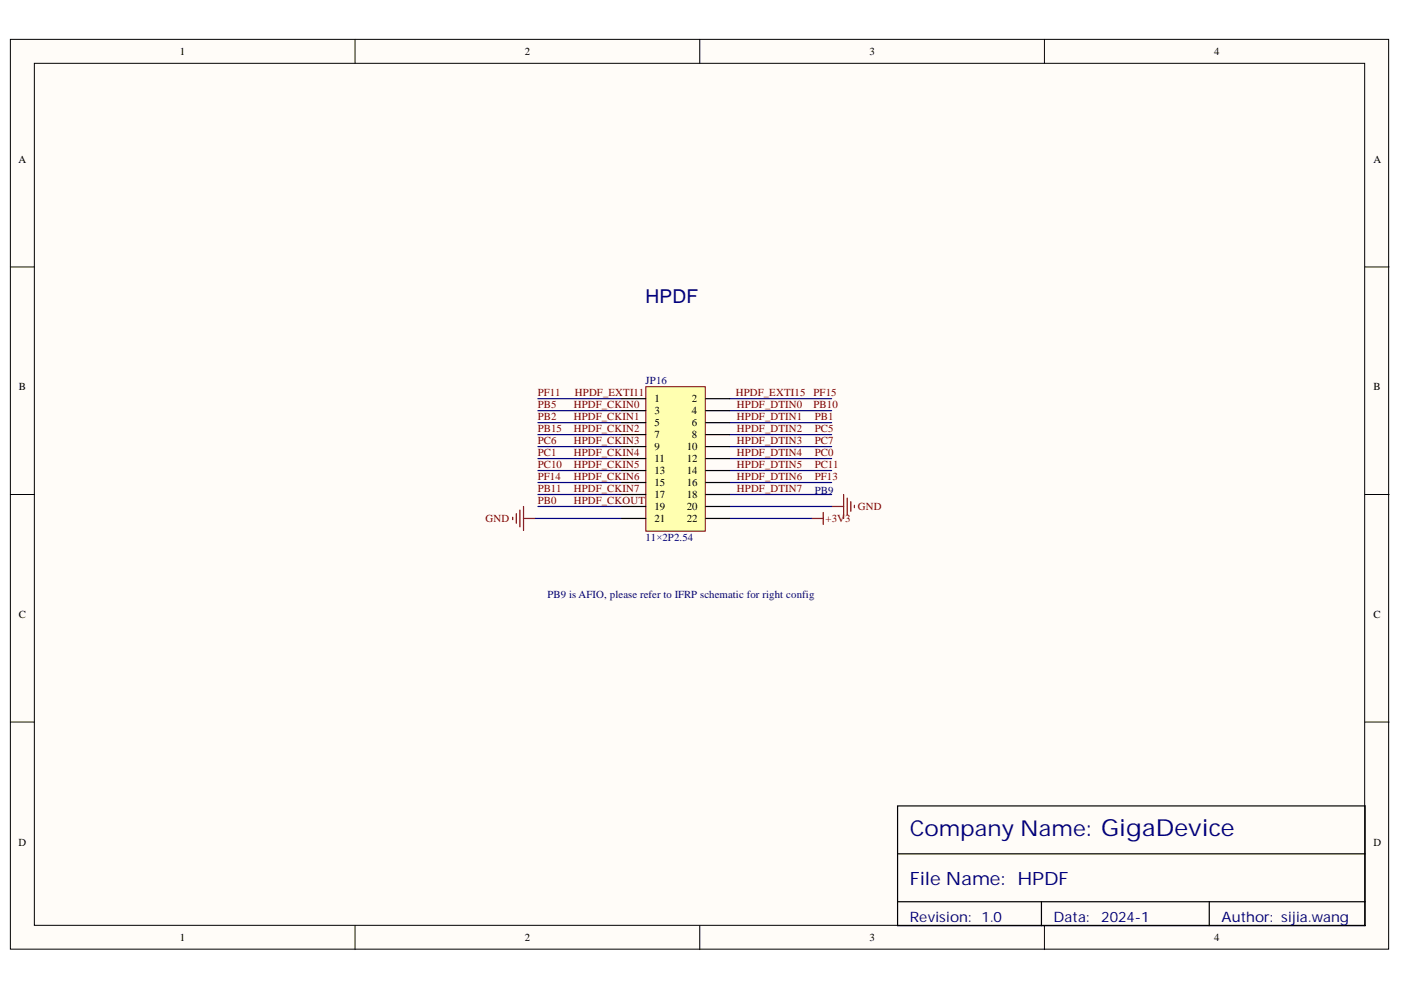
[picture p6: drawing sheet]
<svg xmlns="http://www.w3.org/2000/svg" width="297mm" height="210mm" viewBox="0 0 297 210" stroke-linecap="round" stroke-linejoin="round" font-family="sans-serif">
<defs><g id="words">
<text font-size="4.6" fill="#000080" x="192.9" y="177.3">Company Name: GigaDevice</text>
<text font-size="4.1" fill="#000080" x="136.9" y="64.3">HPDF</text>
<text font-size="3.9" fill="#000080" x="192.9" y="187.7">File Name: HPDF</text>
<g font-size="3" fill="#000080">
<text x="192.9" y="195.4">Revision: 1.0</text>
<text x="223.3" y="195.4">Data:</text>
<text x="233.5" y="195.4">2024-1</text>
<text x="259" y="195.4">Author: sijia.wang</text>
</g>
<g font-size="2.3">
<text x="38.2" y="11.7">1</text>
<text x="111.2" y="11.7">2</text>
<text x="184.3" y="11.7">3</text>
<text x="257.4" y="11.7">4</text>
<text x="3.9" y="34.5">A</text>
<text x="291.2" y="34.5">A</text>
<text x="4" y="82.8">B</text>
<text x="291.2" y="82.8">B</text>
<text x="138.7" y="85.3">1</text>
<text x="138.7" y="87.8">3</text>
<text x="146.7" y="85.3">2</text>
<text x="146.7" y="87.8">4</text>
<text x="138.7" y="90.4">5</text>
<text x="138.7" y="92.9">7</text>
<text x="138.7" y="95.4">9</text>
<text x="145.6" y="95.4">10</text>
<text x="146.7" y="90.4">6</text>
<text x="146.7" y="92.9">8</text>
<text x="138.7" y="98">11</text>
<text x="138.7" y="100.5">13</text>
<text x="145.6" y="98">12</text>
<text x="145.6" y="100.5">14</text>
<text x="138.7" y="103">15</text>
<text x="138.7" y="105.7">17</text>
<text x="145.6" y="103">16</text>
<text x="145.6" y="105.7">18</text>
<text x="138.7" y="108.2">19</text>
<text x="138.7" y="110.7">21</text>
<text x="145.6" y="108.2">20</text>
<text x="145.6" y="110.7">22</text>
<text x="4" y="131">C</text>
<text x="291.2" y="131">C</text>
<text x="3.9" y="179.3">D</text>
<text x="291.2" y="179.3">D</text>
<text x="38.2" y="199.6">1</text>
<text x="111.2" y="199.6">2</text>
<text x="184.3" y="199.6">3</text>
<text x="257.4" y="199.6">4</text>
</g>
<g font-size="2.3" fill="#000080">
<text x="136.9" y="81.5">JP16</text>
<text x="172.7" y="104.6">PB9</text>
<text x="136.9" y="114.8">11×2P2.54</text>
<text x="116.1" y="126.7">PB9 is AFIO, please refer to IFRP schematic for right config</text>
</g>
<g font-size="2.3" fill="#800000">
<text x="114" y="89.1">PB2</text>
<text x="114" y="86.6">PB5</text>
<text x="114" y="84">PF11</text>
<text x="121.7" y="86.6">HPDF_CKIN0</text>
<text x="121.7" y="89.1">HPDF_CKIN1</text>
<text x="121.9" y="84">HPDF_EXTI11</text>
<text x="156" y="84">HPDF_EXTI15</text>
<text x="156.3" y="89.1">HPDF_DTIN1</text>
<text x="156.3" y="86.6">HPDF_DTIN0</text>
<text x="172.5" y="84">PF15</text>
<text x="172.5" y="86.6">PB10</text>
<text x="172.7" y="89.1">PB1</text>
<text x="114" y="91.6">PB15</text>
<text x="114" y="94.2">PC6</text>
<text x="121.7" y="91.6">HPDF_CKIN2</text>
<text x="121.7" y="94.2">HPDF_CKIN3</text>
<text x="156.3" y="91.6">HPDF_DTIN2</text>
<text x="156.3" y="94.2">HPDF_DTIN3</text>
<text x="172.7" y="91.6">PC5</text>
<text x="172.7" y="94.2">PC7</text>
<text x="114" y="96.7">PC1</text>
<text x="114" y="99.2">PC10</text>
<text x="114" y="101.8">PF14</text>
<text x="121.7" y="96.7">HPDF_CKIN4</text>
<text x="121.7" y="99.2">HPDF_CKIN5</text>
<text x="121.7" y="101.8">HPDF_CKIN6</text>
<text x="156.3" y="96.7">HPDF_DTIN4</text>
<text x="156.3" y="99.2">HPDF_DTIN5</text>
<text x="156.3" y="101.8">HPDF_DTIN6</text>
<text x="172.7" y="99.2">PC11</text>
<text x="172.7" y="101.8">PF13</text>
<text x="172.7" y="96.7">PC0</text>
<text x="114" y="104.4">PB11</text>
<text x="114" y="106.9">PB0</text>
<text x="121.7" y="104.4">HPDF_CKIN7</text>
<text x="121.7" y="106.9">HPDF_CKOUT</text>
<text x="156.3" y="104.4">HPDF_DTIN7</text>
<text x="103" y="110.7">GND</text>
<text x="175" y="110.7">+3V3</text>
<text x="181.9" y="108.2">GND</text>
</g>
</g></defs>
<g fill="#fffcf8" stroke="#000" stroke-width=".21">
<path d="M2.2 8.3h292.2v192.9h-292.2z"/>
<path d="M7.3 13.4h282v182.8h-282z"/>
</g>
<path d="M75.3 8.3v5.1M148.4 8.3v5.1M221.4 8.3v5.1M2.2 56.6h5.1M289.4 56.6h5.1M2.2 104.8h5.1M289.4 104.8h5.1M2.2 153.1h5.1M289.4 153.1h5.1M75.3 196.3v5M148.4 196.3v5M221.4 196.3v5" fill="none" stroke="#000" stroke-width=".21"/>
<path d="M190.3 170.9h99.1v25.4h-99.1zM190.3 181h99.1M190.3 191.2h99.1M220.8 191.2v5.1M256.4 191.2v5.1" fill="none" stroke="#000" stroke-width=".25"/>
<path d="M108.7 109.7v.5M109.5 108.9v2M110.2 108.1v3.6M111 109.9h2.5M111 107.4v5.1M172 109.9h2.5M174.5 108.7v2.5M176.3 107.4h2.6M178.9 104.8v5.1M179.6 105.6v3.6M180.4 106.4v2M181.2 107.1v.5" fill="none" stroke="#800000" stroke-width=".25"/>
<g fill="none" stroke="#000080" stroke-width=".25">
<path d="M114 84.5h17.8M114 87.1h17.8M114 89.6h17.8M114 92.1h17.8M114 94.7h17.8M114 97.2h17.8M114 99.8h17.8M154.7 84.5h21.6M154.7 87.1h21.6M154.7 89.6h21.6M154.7 92.1h21.6M154.7 94.7h21.6"/>
<path d="M154.7 97.2h21.6M154.7 99.8h21.6M113.5 109.9h18.3M114 102.3h17.8M114 104.8h17.8M114 107.4h17.8M154.7 102.3h21.6M154.7 104.8h21.6M154.7 107.4h21.6M154.7 109.9h17.3"/>
</g>
<path d="M136.9 82h12.6v30.6h-12.6z" fill="#ffffb0" stroke="#800000" stroke-width=".21"/>
<g fill="none" stroke="#000" stroke-width=".25">
<path d="M131.8 84.5h5.1M131.8 87.1h5.1M131.8 89.6h5.1M131.8 92.1h5.1M131.8 94.7h5.1M131.8 97.2h5.1M131.8 99.8h5.1M149.6 84.5h5.1M149.6 87.1h5.1M149.6 89.6h5.1M149.6 92.1h5.1M149.6 94.7h5.1"/>
<path d="M149.6 97.2h5.1M149.6 99.8h5.1M131.8 102.3h5.1M131.8 104.8h5.1M131.8 107.4h5.1M131.8 109.9h5.1M149.6 102.3h5.1M149.6 104.8h5.1M149.6 107.4h5.1M149.6 109.9h5.1"/>
</g>
<use href="#words"/>
</svg>
